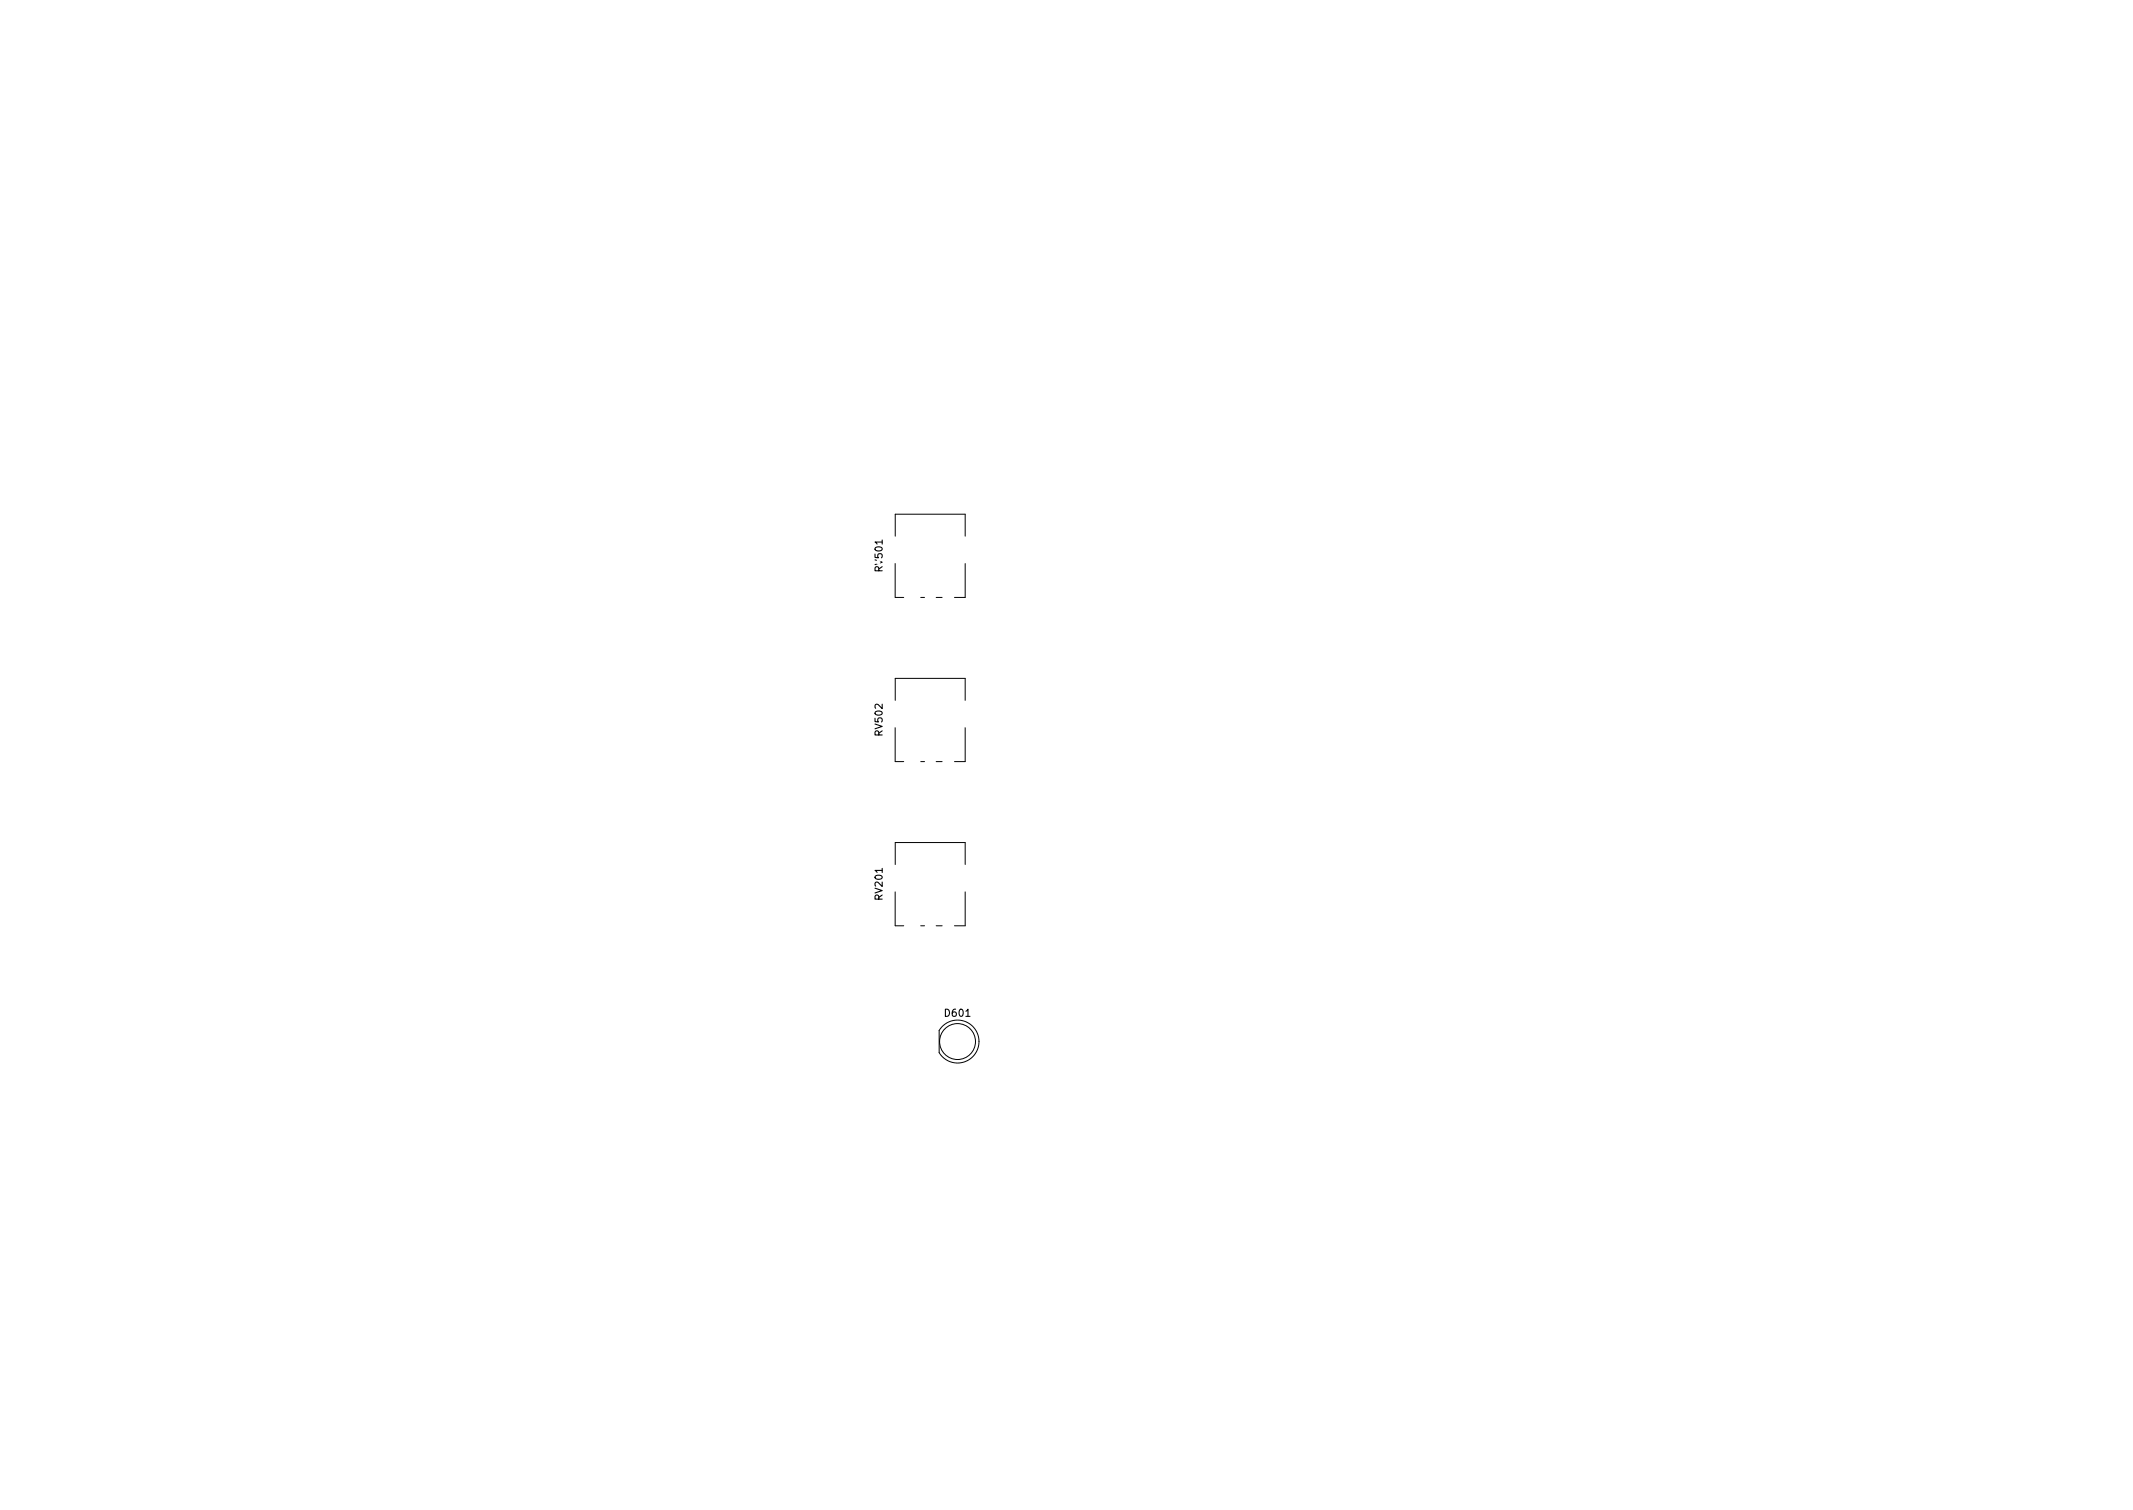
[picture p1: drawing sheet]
<svg xmlns="http://www.w3.org/2000/svg" width="297mm" height="210mm" viewBox="0 0 297 210" stroke-linecap="round" stroke-linejoin="round" font-family="sans-serif">
<defs><g id="words">
<text font-size="1.4" fill="#fff" x="122.9" y="79.5" transform="rotate(-90 122.9 79.5)">RV501</text>
<g font-size="1.4">
<text x="122.9" y="102.3" transform="rotate(-90 122.9 102.3)">RV502</text>
<text x="122.9" y="125.2" transform="rotate(-90 122.9 125.2)">RV201</text>
<text x="131.7" y="141.6">D601</text>
</g>
</g></defs>
<g fill="none" stroke="#000" stroke-width=".14">
<path d="M124.7 78.5v4.7h1.1M124.7 74.7v-3.1h9.7v3.1M134.4 78.5v4.7h-1.5M124.7 97.5v-3h9.7v3M128.2 83.2h.6M130.4 83.2h.8M124.7 101.3v4.7h1.1M128.2 106h.6M130.4 106h.8M134.4 101.3v4.7h-1.5M124.7 124.2v4.7h1.1M124.7 120.4v-3.1h9.7v3.1"/>
<path d="M128.2 128.9h.6M130.4 128.9h.8M134.4 124.2v4.7h-1.5M131.2 142.9a2.99 2.99 0 0 1 4.4 .2 2.99 2.99 0 0 1-.5 4.4 2.99 2.99 0 0 1-4.3-.9v-3.1z"/>
<circle cx="133.3" cy="145" r="2.5"/>
</g>
<g fill="#fff" stroke="#fff" stroke-width=".14">
<circle cx="147.9" cy="126.7" r=".25"/>
<circle cx="146.6" cy="87.1" r=".25"/>
<circle cx="157.5" cy="89.1" r=".25"/>
<circle cx="118.8" cy="90.2" r=".25"/>
<circle cx="114" cy="84.1" r=".25"/>
<circle cx="139.4" cy="115.8" r=".25"/>
<circle cx="110.2" cy="86.6" r=".25"/>
<circle cx="139.7" cy="75.2" r=".25"/>
<circle cx="113.5" cy="107.7" r=".25"/>
<circle cx="118.8" cy="92.1" r=".25"/>
<circle cx="121.7" cy="84.1" r=".25"/>
<circle cx="134.9" cy="71.2" r=".25"/>
<circle cx="110.2" cy="88.4" r=".25"/>
<circle cx="139.4" cy="93.7" r=".25"/>
<circle cx="120" cy="99.8" r=".25"/>
<circle cx="158.5" cy="78" r=".25"/>
<circle cx="152.1" cy="84.6" r=".25"/>
<circle cx="115.9" cy="105.3" r=".25"/>
<circle cx="115.8" cy="124.5" r=".25"/>
<circle cx="112.2" cy="96.5" r=".25"/>
<circle cx="183.6" cy="89.1" r=".25"/>
<circle cx="171.4" cy="87.1" r=".25"/>
<circle cx="123.7" cy="90.4" r=".25"/>
<circle cx="113.3" cy="102" r=".25"/>
<circle cx="124.7" cy="148.6" r=".25"/>
<circle cx="114.8" cy="103.7" r=".25"/>
<circle cx="147.8" cy="113.5" r=".25"/>
<circle cx="166.9" cy="74.9" r=".25"/>
<circle cx="113.6" cy="98.2" r=".25"/>
<circle cx="171.4" cy="112.5" r=".25"/>
<circle cx="115.8" cy="84.1" r=".25"/>
<circle cx="159" cy="130" r=".25"/>
<circle cx="113.5" cy="110.7" r=".25"/>
<circle cx="122.6" cy="105" r=".25"/>
<circle cx="183.6" cy="101.3" r=".25"/>
<circle cx="183.6" cy="112" r=".25"/>
<circle cx="158.7" cy="75.2" r=".25"/>
<circle cx="115.8" cy="122.9" r=".25"/>
<circle cx="175.8" cy="101.1" r=".25"/>
<circle cx="147.9" cy="124.4" r=".25"/>
<circle cx="176" cy="75.2" r=".25"/>
<circle cx="188.4" cy="100.1" r=".25"/>
<circle cx="188.2" cy="74.7" r=".25"/>
<circle cx="120" cy="105" r=".25"/>
<circle cx="111.9" cy="100" r=".25"/>
<circle cx="176" cy="89.1" r=".25"/>
<circle cx="183.9" cy="75.2" r=".25"/>
<circle cx="115.8" cy="96.5" r=".25"/>
<circle cx="121.7" cy="82" r=".25"/>
<circle cx="171.5" cy="71.7" r=".25"/>
<circle cx="140" cy="104.1" r=".25"/>
<circle cx="113.5" cy="112.2" r=".25"/>
<circle cx="141.2" cy="99.3" r=".25"/>
<circle cx="139.7" cy="112.5" r=".25"/>
<circle cx="118.3" cy="100.6" r=".25"/>
<circle cx="110.2" cy="84.8" r=".25"/>
<circle cx="139.7" cy="127.3" r=".25"/>
<circle cx="113.5" cy="109.2" r=".25"/>
<circle cx="121.7" cy="86.1" r=".25"/>
<circle cx="187.9" cy="112.6" r=".25"/>
<circle cx="135.4" cy="108.7" r=".25"/>
<circle cx="121.9" cy="116.6" r=".25"/>
<circle cx="147.8" cy="75.4" r=".25"/>
<circle cx="155.4" cy="130" r=".25"/>
<circle cx="110" cy="66.3" r=".25"/>
<circle cx="116.4" cy="116.6" r=".25"/>
<circle cx="118.8" cy="88.4" r=".25"/>
<circle cx="123.7" cy="92.2" r=".25"/>
<circle cx="146.6" cy="99.3" r=".25"/>
<circle cx="188.2" cy="87.1" r=".25"/>
<circle cx="152.1" cy="93.7" r=".25"/>
<circle cx="139.7" cy="124.5" r=".25"/>
<circle cx="152.1" cy="103.6" r=".25"/>
<circle cx="110.2" cy="90.2" r=".25"/>
<circle cx="171.5" cy="99.8" r=".25"/>
<circle cx="115.2" cy="91.3" r=".25"/>
<circle cx="110.6" cy="96.8" r=".25"/>
<circle cx="175.8" cy="112" r=".25"/>
<circle cx="139.7" cy="89.7" r=".25"/>
<circle cx="115.5" cy="100.2" r=".25"/>
<circle cx="171.4" cy="77.7" r=".25"/>
<circle cx="110.2" cy="91.9" r=".25"/>
<circle cx="115.8" cy="126" r=".25"/>
<circle cx="112.3" cy="84.1" r=".25"/>
<circle cx="114.1" cy="116.6" r=".25"/>
<circle cx="188.2" cy="71.6" r=".25"/>
<circle cx="156.5" cy="94.5" r=".25"/>
<circle cx="108.8" cy="117.8" r=".2"/>
<circle cx="153.4" cy="94.2" r=".25"/>
<circle cx="142.7" cy="103.9" r=".25"/>
<circle cx="145" cy="103.9" r=".25"/>
<circle cx="178.8" cy="71.8" r=".25"/>
<circle cx="180.6" cy="70.7" r=".25"/>
<circle cx="162.3" cy="70.8" r=".25"/>
<circle cx="116.3" cy="131.6" r=".25"/>
<circle cx="161.4" cy="72.6" r=".25"/>
<circle cx="154.4" cy="85.8" r=".25"/>
<circle cx="152.7" cy="86.1" r=".25"/>
<circle cx="161.8" cy="131.8" r=".25"/>
<circle cx="175.7" cy="68.1" r=".25"/>
<circle cx="175.7" cy="71.4" r=".25"/>
<circle cx="178.8" cy="83.8" r=".25"/>
<circle cx="181.6" cy="83.8" r=".25"/>
<circle cx="165.1" cy="87.9" r=".25"/>
<circle cx="181.6" cy="86.1" r=".25"/>
<circle cx="167.4" cy="85.6" r=".25"/>
<circle cx="178.8" cy="86.1" r=".25"/>
<circle cx="168.4" cy="119.4" r=".25"/>
<circle cx="170.4" cy="119.4" r=".25"/>
<circle cx="170.9" cy="118.4" r=".25"/>
<circle cx="168.7" cy="118.1" r=".25"/>
<circle cx="170.8" cy="114.9" r=".25"/>
<circle cx="175.6" cy="115" r=".25"/>
<circle cx="175.7" cy="104.4" r=".25"/>
<circle cx="171.2" cy="104.7" r=".25"/>
<circle cx="166.9" cy="88.2" r=".25"/>
<circle cx="164.6" cy="89.1" r=".25"/>
<circle cx="123.1" cy="130.8" r=".25"/>
<circle cx="132.5" cy="116.7" r=".25"/>
<circle cx="145.7" cy="108.9" r=".25"/>
<circle cx="134.7" cy="114.8" r=".25"/>
<circle cx="120.1" cy="133.2" r=".25"/>
<circle cx="141.9" cy="108.9" r=".25"/>
<circle cx="159.3" cy="102.6" r=".25"/>
<circle cx="152.6" cy="97.1" r=".25"/>
<circle cx="158.5" cy="103.6" r=".25"/>
<circle cx="155.6" cy="96.9" r=".25"/>
<circle cx="131.8" cy="74.2" r=".25"/>
<circle cx="128.8" cy="74.2" r=".25"/>
<circle cx="141.9" cy="110.1" r=".25"/>
<circle cx="133.4" cy="113.3" r=".25"/>
<circle cx="145.6" cy="110.1" r=".25"/>
<circle cx="152.6" cy="95.7" r=".25"/>
<circle cx="155.6" cy="95.6" r=".25"/>
<circle cx="191.2" cy="82.2" r=".25"/>
<circle cx="146" cy="69.5" r=".25"/>
<circle cx="145.6" cy="132.1" r=".25"/>
<circle cx="135.9" cy="130.7" r=".25"/>
<circle cx="148.1" cy="72" r=".25"/>
<circle cx="144.5" cy="121.7" r=".25"/>
<circle cx="141.7" cy="121.4" r=".25"/>
<circle cx="126.8" cy="87.5" r=".25"/>
<circle cx="118.4" cy="77.7" r=".25"/>
<circle cx="170.2" cy="131.8" r=".25"/>
<circle cx="131.5" cy="122" r=".25"/>
<circle cx="129.2" cy="122.1" r=".25"/>
<circle cx="144.3" cy="71" r=".25"/>
<circle cx="146.6" cy="73" r=".25"/>
<circle cx="144.7" cy="69.7" r=".25"/>
<circle cx="148" cy="73.2" r=".25"/>
<circle cx="127" cy="129.8" r=".5"/>
<circle cx="129.5" cy="129.8" r=".5"/>
<circle cx="132" cy="129.8" r=".5"/>
<circle cx="127" cy="106.9" r=".5"/>
<circle cx="129.5" cy="106.9" r=".5"/>
<circle cx="132" cy="106.9" r=".5"/>
<circle cx="132.1" cy="145" r=".45"/>
<circle cx="134.6" cy="145" r=".45"/>
<circle cx="127" cy="84.1" r=".5"/>
<circle cx="129.5" cy="84.1" r=".5"/>
<circle cx="132" cy="84.1" r=".5"/>
<circle cx="119.4" cy="151.6" r=".65"/>
<circle cx="111.8" cy="151.6" r=".65"/>
<circle cx="162.3" cy="102.8" r=".38"/>
<circle cx="162.3" cy="120.8" r=".38"/>
<circle cx="162.3" cy="113" r=".45"/>
<circle cx="162.3" cy="110.5" r=".45"/>
<circle cx="156.3" cy="111.8" r=".4"/>
<circle cx="157.1" cy="114.8" r=".4"/>
<circle cx="159.3" cy="117" r=".4"/>
<circle cx="162.3" cy="117.8" r=".4"/>
<circle cx="165.3" cy="117" r=".4"/>
<circle cx="167.5" cy="114.8" r=".4"/>
<circle cx="168.3" cy="111.8" r=".4"/>
<circle cx="167.5" cy="108.8" r=".4"/>
<circle cx="165.3" cy="106.6" r=".4"/>
<circle cx="162.3" cy="105.8" r=".4"/>
<circle cx="159.3" cy="106.6" r=".4"/>
<circle cx="157.1" cy="108.8" r=".4"/>
<circle cx="189.2" cy="130" r=".5"/>
<circle cx="186.7" cy="130" r=".5"/>
<circle cx="184.1" cy="130" r=".5"/>
<circle cx="181.6" cy="130" r=".5"/>
<circle cx="179.1" cy="130" r=".5"/>
<circle cx="176.5" cy="130" r=".5"/>
<circle cx="168.1" cy="89.7" r=".4"/>
<circle cx="163.1" cy="89.7" r=".4"/>
<circle cx="163.5" cy="95.6" r=".4"/>
<circle cx="166.1" cy="95.6" r=".4"/>
<circle cx="168.6" cy="95.6" r=".4"/>
<circle cx="134.9" cy="64.3" r=".5"/>
<circle cx="163.3" cy="125.7" r=".4"/>
<circle cx="165.9" cy="125.7" r=".4"/>
<circle cx="168.4" cy="125.7" r=".4"/>
<circle cx="189.7" cy="63.2" r=".4"/>
<circle cx="189.7" cy="68.2" r=".4"/>
<circle cx="185.9" cy="56.2" r=".7"/>
<circle cx="169.7" cy="56.2" r=".7"/>
<circle cx="185.9" cy="49.9" r=".7"/>
<circle cx="169.7" cy="49.9" r=".7"/>
<circle cx="185.9" cy="62.6" r=".7"/>
<circle cx="169.7" cy="62.6" r=".7"/>
<circle cx="120.6" cy="128.8" r=".4"/>
<circle cx="118.1" cy="128.8" r=".4"/>
<circle cx="111.8" cy="147.6" r=".5"/>
<circle cx="139.7" cy="47.5" r=".8"/>
<circle cx="113.8" cy="120.6" r=".4"/>
<circle cx="111.3" cy="120.6" r=".4"/>
<circle cx="130.8" cy="109.5" r=".5"/>
<circle cx="128.3" cy="109.5" r=".5"/>
<circle cx="130.8" cy="112" r=".5"/>
<circle cx="128.3" cy="112" r=".5"/>
<circle cx="130.8" cy="114.6" r=".5"/>
<circle cx="128.3" cy="114.6" r=".5"/>
<circle cx="165.1" cy="56.2" r=".7"/>
<circle cx="148.9" cy="56.2" r=".7"/>
<circle cx="165.1" cy="49.9" r=".7"/>
<circle cx="148.9" cy="49.9" r=".7"/>
<circle cx="165.1" cy="62.6" r=".7"/>
<circle cx="148.9" cy="62.6" r=".7"/>
<circle cx="160.1" cy="85.8" r=".4"/>
<circle cx="165.1" cy="85.8" r=".4"/>
<circle cx="130.6" cy="56.2" r=".7"/>
<circle cx="114.3" cy="56.2" r=".7"/>
<circle cx="130.6" cy="49.9" r=".7"/>
<circle cx="114.3" cy="49.9" r=".7"/>
<circle cx="130.6" cy="62.6" r=".7"/>
<circle cx="114.3" cy="62.6" r=".7"/>
<circle cx="120.6" cy="120.6" r=".4"/>
<circle cx="118.2" cy="120.6" r=".4"/>
<circle cx="111.8" cy="143.8" r=".5"/>
<circle cx="114.3" cy="75.9" r=".4"/>
<circle cx="116.8" cy="75.9" r=".4"/>
<circle cx="119.4" cy="75.9" r=".4"/>
<circle cx="113.7" cy="128.8" r=".4"/>
<circle cx="111.2" cy="128.8" r=".4"/>
</g>
<path d="M124.7 76.2v.7M134.3 76.2v.7M124.7 99.1v.7M134.3 99.1v.7M124.7 121.9v.7M134.3 121.9v.7" fill="none" stroke="#fff" stroke-width="1.1"/>
<path d="M135.2 48.8v1.5M138.7 56.5h2M139.1 50.5h1.2M144.2 48.8v1.5" fill="none" stroke="#fff" stroke-width="1"/>
<use href="#words"/>
</svg>
